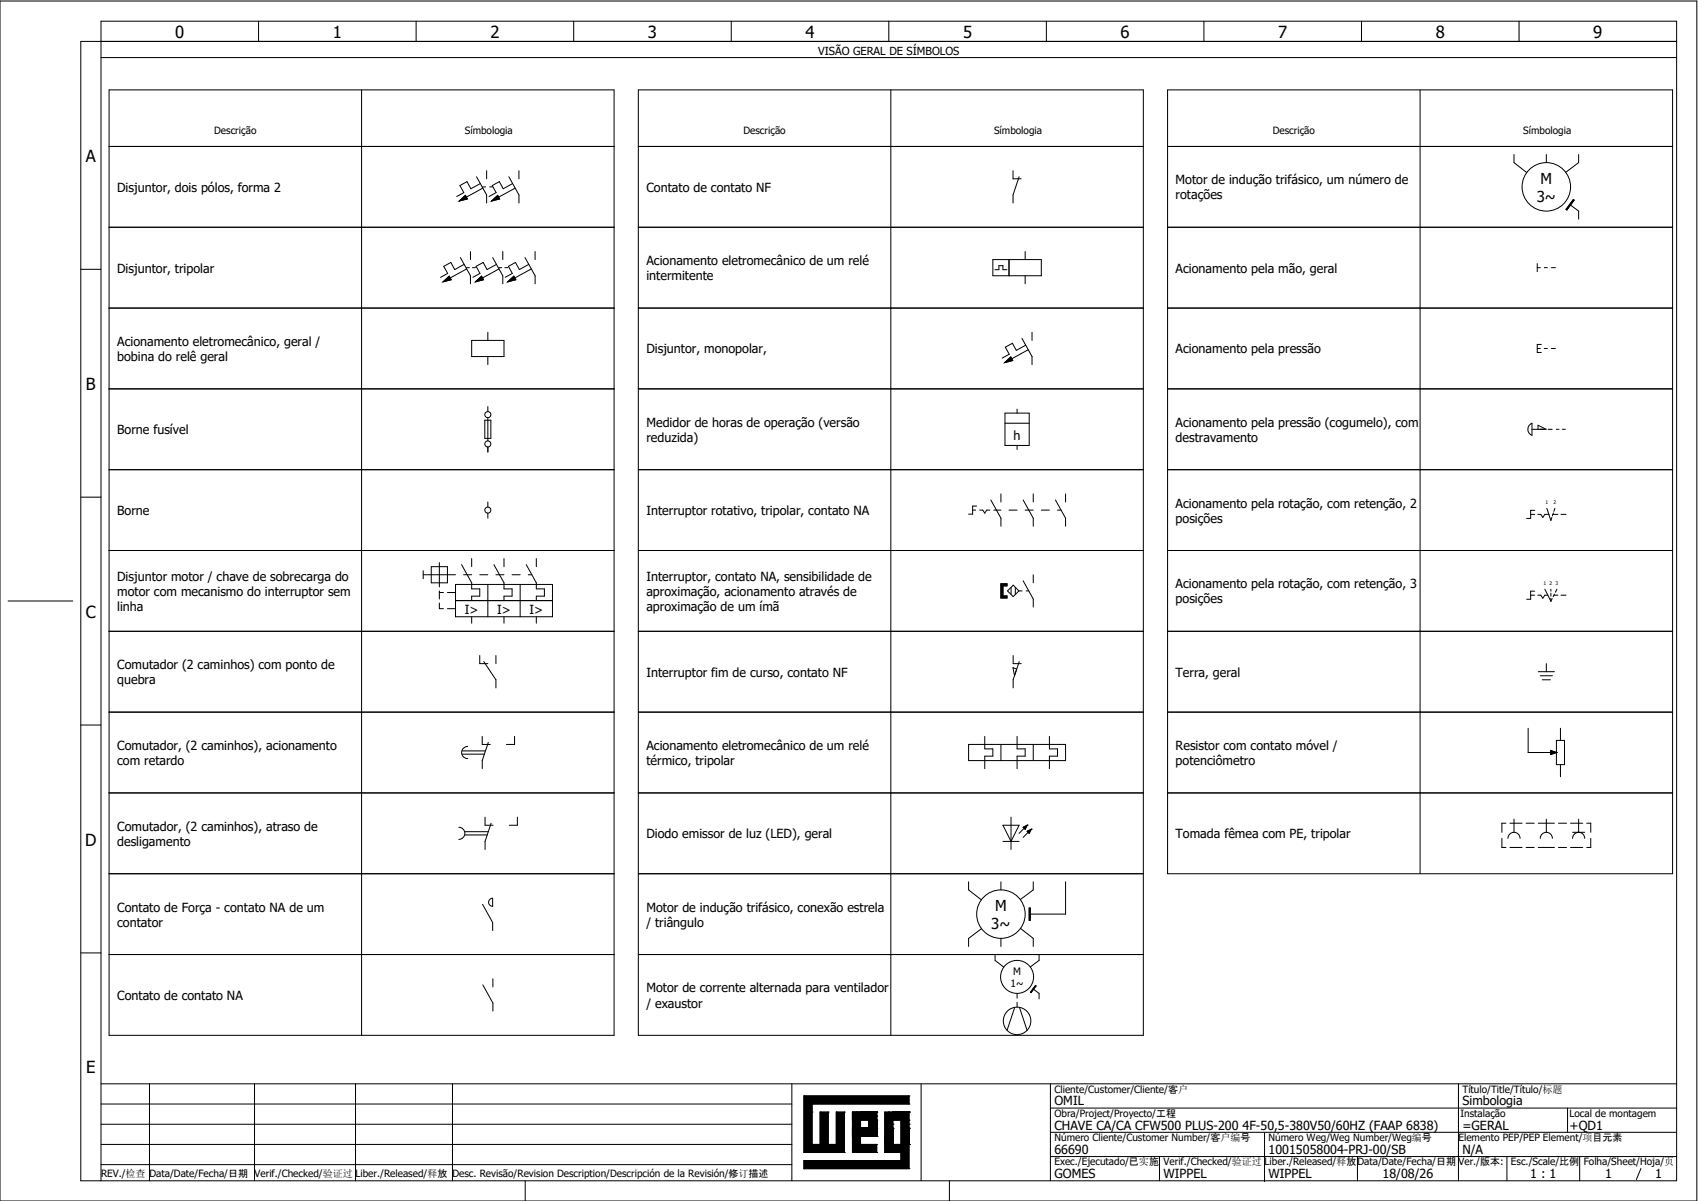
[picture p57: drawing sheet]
<svg xmlns="http://www.w3.org/2000/svg" width="297mm" height="210mm" viewBox="0 0 297 210" stroke-linecap="round" stroke-linejoin="round" font-family="sans-serif">
<defs><g id="words">
<g font-size="2.9">
<text x="30.7" y="6.6">0</text>
<text x="58.2" y="6.6">1</text>
<text x="85.8" y="6.6">2</text>
<text x="113.4" y="6.6">3</text>
<text x="141" y="6.6">4</text>
<text x="168.5" y="6.6">5</text>
<text x="196.1" y="6.6">6</text>
<text x="223.7" y="6.6">7</text>
<text x="251.3" y="6.6">8</text>
<text x="278.9" y="6.6">9</text>
<text x="15" y="28.3">A</text>
<text x="15.1" y="68.2">B</text>
<text x="15" y="108.1">C</text>
<text x="14.9" y="148">D</text>
<text x="15.1" y="187.9">E</text>
</g>
<g font-size="2.6">
<text x="269" y="35.3">3~</text>
<text x="269.6" y="32.2">M</text>
<text x="174.2" y="159.4">M</text>
<text x="173.5" y="162.6">3~</text>
</g>
<g font-size="2.2">
<text x="20.5" y="33.6">Disjuntor, dois pólos, forma 2</text>
<text x="113.1" y="33.6">Contato de contato NF</text>
<text x="205.8" y="32.2">Motor de indução trifásico, um número de</text>
<text x="205.8" y="34.9">rotações</text>
<text x="20.5" y="47.7">Disjuntor, tripolar</text>
<text x="113.1" y="46.4">Acionamento eletromecânico de um relé</text>
<text x="205.8" y="47.7">Acionamento pela mão, geral</text>
<text x="113.1" y="49">intermitente</text>
<text x="20.5" y="60.5">Acionamento eletromecânico, geral /</text>
<text x="20.5" y="63.2">bobina do relê geral</text>
<text x="113.1" y="61.9">Disjuntor, monopolar,</text>
<text x="205.8" y="61.9">Acionamento pela pressão</text>
<text x="20.5" y="76">Borne fusível</text>
<text x="113.1" y="74.7">Medidor de horas de operação (versão</text>
<text x="113.1" y="77.3">reduzida)</text>
<text x="177.4" y="77.1">h</text>
<text x="205.8" y="74.7">Acionamento pela pressão (cogumelo), com</text>
<text x="205.8" y="77.3">destravamento</text>
<text x="205.8" y="88.8">Acionamento pela rotação, com retenção, 2</text>
<text x="20.5" y="90.1">Borne</text>
<text x="113.1" y="90.1">Interruptor rotativo, tripolar, contato NA</text>
<text x="205.8" y="91.5">posições</text>
<text x="20.5" y="101.6">Disjuntor motor / chave de sobrecarga do</text>
<text x="113.1" y="101.6">Interruptor, contato NA, sensibilidade de</text>
<text x="20.5" y="104.3">motor com mecanismo do interruptor sem</text>
<text x="20.5" y="106.9">linha</text>
<text x="81.3" y="107.4">I&gt;</text>
<text x="87" y="107.4">I&gt;</text>
<text x="92.6" y="107.4">I&gt;</text>
<text x="113.1" y="104.3">aproximação, acionamento através de</text>
<text x="113.1" y="106.9">aproximação de um ímã</text>
<text x="205.8" y="103">Acionamento pela rotação, com retenção, 3</text>
<text x="205.8" y="105.6">posições</text>
<text x="20.5" y="117.1">Comutador (2 caminhos) com ponto de</text>
<text x="20.5" y="119.7">quebra</text>
<text x="113.1" y="118.4">Interruptor fim de curso, contato NF</text>
<text x="205.8" y="118.4">Terra, geral</text>
<text x="20.5" y="131.2">Comutador, (2 caminhos), acionamento</text>
<text x="113.1" y="131.2">Acionamento eletromecânico de um relé</text>
<text x="205.8" y="131.2">Resistor com contato móvel /</text>
<text x="20.5" y="133.9">com retardo</text>
<text x="113.1" y="133.9">térmico, tripolar</text>
<text x="205.8" y="133.9">potenciômetro</text>
<text x="20.5" y="145.4">Comutador, (2 caminhos), atraso de</text>
<text x="20.5" y="148">desligamento</text>
<text x="113.1" y="146.7">Diodo emissor de luz (LED), geral</text>
<text x="205.8" y="146.7">Tomada fêmea com PE, tripolar</text>
<text x="20.5" y="159.5">Contato de Força - contato NA de um</text>
<text x="113.1" y="159.5">Motor de indução trifásico, conexão estrela</text>
<text x="20.5" y="162.2">contator</text>
<text x="113.1" y="162.2">/ triângulo</text>
<text x="113.1" y="173.7">Motor de corrente alternada para ventilador</text>
<text x="20.5" y="175">Contato de contato NA</text>
<text x="113.1" y="176.3">/ exaustor</text>
<text x="184.5" y="193.5">OMIL</text>
<text x="184.5" y="197.7">CHAVE CA/CA CFW500 PLUS-200 4F-50,5-380V50/60HZ (FAAP 6838)</text>
<text x="256" y="193.5">Simbologia</text>
<text x="256" y="197.7">=GERAL</text>
<text x="274.7" y="197.7">+QD1</text>
<text x="184.5" y="201.9">66690</text>
<text x="222" y="201.9">10015058004-PRJ-00/SB</text>
<text x="256" y="201.9">N/A</text>
<text x="184.5" y="206.2">GOMES</text>
<text x="203.6" y="206.2">WIPPEL</text>
<text x="222" y="206.2">WIPPEL</text>
<text x="242" y="206.2">18/08/26</text>
<text x="267.8" y="206.2">1 : 1</text>
<text x="280.9" y="206.2">1</text>
<text x="289.7" y="206.2">1</text>
</g>
<text font-size="1.9" x="143.2" y="9.7">VISÃO GERAL DE SÍMBOLOS</text>
<g font-size="1.8">
<text x="37.5" y="23.5">Descrição</text>
<text x="81.4" y="23.5">Símbologia</text>
<text x="130.1" y="23.5">Descrição</text>
<text x="174" y="23.5">Símbologia</text>
<text x="222.7" y="23.5">Descrição</text>
<text x="266.6" y="23.5">Símbologia</text>
<text x="176.9" y="172.8">1~</text>
<text x="177.3" y="170.6">M</text>
<text x="184.5" y="191.2">Cliente/Customer/Cliente/客户</text>
<text x="256" y="191.2">Título/Title/Título/标题</text>
<text x="184.5" y="195.5">Obra/Project/Proyecto/工程</text>
<text x="255.6" y="195.5">Instalação</text>
<text x="274.7" y="195.5">Local de montagem</text>
<text x="184.5" y="204">Exec./Ejecutado/已实施</text>
<text x="184.5" y="199.7">Número Cliente/Customer Number/客户编号</text>
<text x="203.6" y="204">Verif./Checked/验证过</text>
<text x="221.3" y="204">Liber./Released/释放</text>
<text x="222" y="199.7">Número Weg/Weg Number/Weg编号</text>
<text x="237.6" y="204">Data/Date/Fecha/日期</text>
<text x="255.3" y="204">Ver./版本:</text>
<text x="255.3" y="199.7">Elemento PEP/PEP Element/项目元素</text>
<text x="264.4" y="204">Esc./Scale/比例</text>
<text x="277.2" y="204">Folha/Sheet/Hoja/页</text>
<text x="17.7" y="205.9">REV./检查</text>
<text x="26.2" y="205.9">Data/Date/Fecha/日期</text>
<text x="44.5" y="205.9">Verif./Checked/验证过</text>
<text x="62.2" y="205.9">Liber./Released/释放</text>
<text x="79.2" y="205.9">Desc. Revisão/Revision Description/Descripción de la Revisión/修订描述</text>
</g>
<g font-size=".9">
<text x="270.5" y="88.2">1</text>
<text x="271.9" y="88.2">2</text>
<text x="270.1" y="102.4">1</text>
<text x="271.2" y="102.4">2</text>
<text x="272.2" y="102.4">3</text>
</g>
</g></defs>
<g fill="none" stroke="#000" stroke-width=".18">
<path d="M0 .2h297v210h-297zM17.7 10.1h275.7M19.1 15.7h88.4v165.5h-88.4zM45.3 3.7v3.5M63.3 15.7v165.5M72.8 3.7v3.5M100.4 3.7v3.5M111.7 15.7h88.4v165.5h-88.4zM128 3.7v3.5M155.6 3.7v3.5M155.9 15.7v165.5M183.1 3.7v3.5"/>
<path d="M204.3 15.7h88.4v137.2h-88.4zM210.7 3.7v3.5M238.3 3.7v3.5M248.5 15.7v137.2M265.9 3.7v3.5M293.4 7.2h-279.3v199.4h279.3v-202.9h-275.7v202.9M19.1 25.6h88.4M19.1 39.8h88.4M80.4 35.2l1-1 .4 .6zM83.4 30.9l1.8 3.2v1.4M84.1 32.1l-1.7 .9-.7-1.2-1.2 .7 .7 1.2-1.3 .7M84.5 32.7h.5"/>
<path d="M84.5 32.9l-2.9 1.6M85.2 29.9v1.4M85.7 32.7h.5M86 35.2l1.1-1 .3 .6zM89.1 30.9l1.7 3.2v1.4M89.7 32.1l-1.6 .9-.7-1.2-1.2 .7 .6 1.2-1.2 .7M90.2 32.9l-2.9 1.6M90.8 29.9v1.4M111.7 25.6h88.4M111.7 39.8h88.4M177.3 29.9v1.4h1.4M178.4 30.9l-1.1 3.2v1.4"/>
<path d="M204.3 25.6h88.4M204.3 39.8h88.4M265 27v1.5l2.2 1.7M270.6 27v1.5M274.7 35.8l1.6 1.1v1.5M275.4 34.9l.1 .1-1.3 1.7-.1-.1zM276.3 27v1.5l-2.3 1.7M14.1 47.1h3.6M19.1 53.9h88.4M77.5 49.3l1.1-1 .4 .7zM80.6 45.1l1.7 3.2v1.4M81.2 46.3l-1.6 .9-.7-1.3-1.2 .7 .6 1.3-1.2 .6"/>
<path d="M81.6 46.8h.6M81.7 47.1l-2.9 1.5M82.3 44v1.4M82.6 59.6h5.6v2.8h-5.6zM82.7 46.8h.5M83.2 49.3l1.1-1 .3 .7zM85.4 58.2v1.4M86.2 45.1l1.8 3.2v1.4M86.9 46.3l-1.7 .9-.6-1.3-1.3 .7 .7 1.3-1.2 .6M87.3 46.8h.5M87.3 47.1l-2.9 1.5M88 44v1.4"/>
<path d="M88.3 46.8h.6M88.9 49.3l1-1 .4 .7zM91.9 45.1l1.8 3.2v1.4M92.5 46.3l-1.6 .9-.7-1.3-1.2 .7 .7 1.3-1.3 .6M93 47.1l-2.9 1.5M93.7 44v1.4M111.7 53.9h88.4M173.8 45.4h8.4v2.9h-8.4zM174.1 47.2h.7v-.7h.7v.7h.7M176.6 45.4v2.9M178.9 59.2l1.7 3.2v1.4M179.4 44v1.4"/>
<path d="M179.4 48.3v1.4M180.6 58.2v1.4M204.3 53.9h88.4M269 46.8h.6M269 46.1v1.5M270.3 46.8h.5M271.5 46.8h.7M19.1 68.1h88.4M84.8 73.5h1.1v3.2h-1.1zM85.4 62.4v1.4M85.4 71.1v.9M85.4 73.1v4.1"/>
<path d="M85.4 78.2v.9M111.7 68.1h88.4M175.8 63.5l1.1-1 .3 .6zM175.9 74.1h4.2M175.9 72.3h4.2v5.7h-4.2zM178 71.6v.7M178 78v.7M179.5 60.4l-1.6 .9-.7-1.2-1.3 .7 .7 1.2-1.2 .7M180 61.2l-2.9 1.6M204.3 68.1h88.4M267.8 74.3l.3-.2v2.1a1.14 1.14 0 0 1-.3-1.9zM268.1 75.1h2.5l-1.4-.7v.7"/>
<path d="M269 61h.6M269.7 60.3h-.7v1.4h.7M270.3 61h.5M270.9 75.1h.8M271.5 61h.7M272.8 75.1h-.4M273.4 75.1h.6M14.1 87h3.6M19.1 82.2h88.4M19.1 96.3h88.4M74.1 99.9v1.4M75.5 99.2h2.8v2.8h-2.8z"/>
<path d="M76.9 98.5v4.2M80.8 98.8l1.8 3.2v1.1h1.4v1.2h-1.4v.8M82.6 97.8v1.4M85.4 87.9v.8M85.4 89.8v.9M86.4 98.8l1.8 3.2v1.1h1.4v1.2h-1.4v.8M88.2 97.8v1.4M92.1 98.8l1.8 3.2v1.1h1.4v1.2h-1.4v.8M93.9 97.8v1.4M111.7 82.2h88.4M111.7 96.3h88.4M170.2 89.3h.6"/>
<path d="M170.9 88.6h-.7v1.4h-.7M171.5 89.3h.5l.3 .5 .4-.5h.5M173.4 87.5l1.8 3.2v1.4M173.9 89.3h1.3M175.2 86.4v1.5M176.6 89.3h1.4M179.1 87.5l1.7 3.2v1.4M179.4 89.3h1.4M180.8 86.4v1.5M182.2 89.3h1.5M184.7 87.5l1.8 3.2v1.4M185.1 89.3h.6"/>
<path d="M186.5 86.4v1.5M204.3 82.2h88.4M204.3 96.3h88.4M267.9 90h.7M268.6 89.3h-.7v1.4h-.7M269.1 90h.6l.3 .5 .4-.5h.7M270.7 89l.7 2.1 .2-.6M271.8 90h.9M271.9 89.8l-.2 .5M272.1 89l-.1 .5M273.2 90h.9M1.4 105.2h11.3"/>
<path d="M19.1 110.5h88.4M74.1 100.6h5.6M76.9 103.4v1.4M76.9 105.5v1h.7M76.9 103.7h.7M78.3 106.5h1.4M78.3 103.7h1.4M79.7 105.1h17M79.7 102.3h17v5.6h-17zM81.1 100.6h1.5M82.6 107.9v1.2M84 114.7v1.4h1.4"/>
<path d="M84 100.6h1.4M84.7 115.8l2.1 3.2v1.4M85.4 102.3v5.6M86.8 114.7v1.4M86.8 100.6h1.4M88.2 107.9v1.2M89.6 100.6h1.4M91 102.3v5.6M92.4 100.6h.7M93.9 107.9v1.2M111.7 110.5h88.4M175.2 102.2h1v.3h-.7v1.8h.7v.3h-1z"/>
<path d="M177 102.8v1.2M177.3 114.7v1.4h1.4M177.3 102.4l1 1-1 1-1-1zM177.7 102.8v1.2M177.9 117.1l-.6-.3 .3 1.4M178.4 103.4h.5M178.4 115.8l-1.1 3.2v1.4M179.1 101.6l1.7 3.2v1.4M179.6 103.4h.4M180.8 100.6v1.4M204.3 110.5h88.4M267.9 104.2h.7"/>
<path d="M268.6 103.5h-.7v1.4h-.7M269.1 104.2h.6l.3 .5 .4-.5h.5M269.2 117.6h2.8M269.6 118.3h2.1M269.9 119h1.4M270.4 103.1l1 2.1M270.6 116.1v1.5M271.4 103.1v.4M271.4 103.8v.5M271.4 104.7v.5M271.7 104.7l-.3 .5M272 104.2h.7"/>
<path d="M272.1 104l-.3 .4M272.5 103.1l-.3 .5M273.2 104.2h.9M14.1 126.9h3.6M19.1 124.6h88.4M19.1 138.8h88.4M80.9 132h3.9M80.9 131.4h4M81.9 130.6a1.06 1.06 0 0 0-1.1 1.1 1.06 1.06 0 0 0 1.1 1.1M84.4 128.9v1.4h1.4M85.5 129.9l-1.1 3.2v1.4M90.1 128.9v1.4h-1.5"/>
<path d="M111.7 124.6h88.4M111.7 138.8h88.4M169.5 130.3h17v2.8h-17zM172.3 128.9v2.2h1.5v1.2h-1.5v2.2M175.2 130.3v2.8M178 128.9v2.2h1.4v1.2h-1.4v2.2M180.8 130.3v2.8M183.7 128.9v2.2h1.4v1.2h-1.4v2.2M204.3 124.6h88.4M204.3 138.8h88.4M267.4 127.4v4.3h5M271.4 131.3l1 .4-1 .3z"/>
<path d="M272.4 131.7h.1M272.4 129.6h1.4v4.2h-1.4zM273.1 127.4v2.2M273.1 133.8v2.1M19.1 152.9h88.4M80.3 144.8a1.06 1.06 0 0 1 1.1 1 1.06 1.06 0 0 1-1.1 1.1M81.4 145.6h4M81.4 146.1h3.9M84.5 158.3l1.7 3.1v1.4M84.9 143v1.4h1.4M85.7 157.4l.5-.2v1.4a.71 .71 0 0 1-.6-.4 .71 .71 0 0 1 .1-.8zM86 144.1l-1.1 3.1v1.5"/>
<path d="M90.5 143v1.4h-1.4M111.7 152.9h88.4M169.5 154.3v1.4l2.2 1.8M175.2 154.3v1.4M175.5 144.4h2.9l-1.5 2.8zM175.5 147.2h2.9M176.9 143v5.7M179.1 144.8l.7-.4-.4 .7zM179.8 144.4h.1M179.8 145.5l.7-.4-.4 .7zM179.8 144.4l-1.4 1.4M180.1 158.9h.2v2.1h-.2z"/>
<path d="M180.5 145.1h.1M180.5 145.1l-1.4 1.4M180.8 154.3v1.4l-2.2 1.7M186.5 154.3v5.7h-6.4M262.9 146.7v1.6h.7M263.6 144.1h-.7v1.6M263.9 146.7a1.06 1.06 0 0 1 1.1-1 1.06 1.06 0 0 1 1 1M264.3 148.3h2.1M264.3 144.1h2.1M265 143.4v2.3M267.1 148.3h1.4M267.1 144.1h1.4"/>
<path d="M269.2 148.3h2.8M269.2 144.1h2.8M269.6 146.7a1.06 1.06 0 0 1 1-1 1.06 1.06 0 0 1 1.1 1M270.6 143.4v2.3M272.8 148.3h1.4M272.8 144.1h1.4M274.9 148.3h2.1M274.9 144.1h2.1M275.2 146.7a1.06 1.06 0 0 1 1.1-1 1.06 1.06 0 0 1 1 1M275.2 145.7h2.1M276.3 143.4v2.3M277.7 144.1h.7v1.6"/>
<path d="M278.4 146.7v1.6h-.7M14.1 166.8h3.6M19.1 167h88.4M84.5 172.3l1.8 3.2v1.4M86.3 171.3v1.4M111.7 167h88.4M171.8 162.5l-2.3 1.7v1.4M174.2 167.1v1l1.5 1.2M175.2 164.2v1.4M177.6 176.3l-1.3 4M178 173.8v.9M178 175.4v.9"/>
<path d="M178.4 176.3l1.4 4M178.6 162.5l2.2 1.7v1.4M180.8 173.1l1.1 .7v1M181.2 172.5h.1l-.8 1.2-.1-.1zM181.9 167.1v1l-1.6 1.1M17.7 193.2h120.9M17.7 196.7h120.9M17.7 189.7h275.7M26.2 189.7v16.9M44.5 189.7v16.9M62.2 189.7v16.9M79.2 189.7v16.9"/>
<path d="M138.6 189.7v16.9M140.7 191.8h.1M140.7 191.8v9.9M140.7 191.8h18.4M142.1 193.2h.1M142.1 194.6h.1M142.1 193.2h17M142.1 193.2v7.1M143.5 194.6h.1M143.5 194.6v5.7M143.5 194.6h1.4M144.9 194.6h.1"/>
<path d="M144.9 194.6v5.7M146.4 194.6h.1M146.4 194.6h1.4M146.4 194.6v5.7M147.8 194.6h.1M147.8 194.6v7.1M149.2 198.9h.1M149.2 196h.1M149.2 194.6h4.2M149.2 198.9h4.2M149.2 194.6l.7 4.3M149.2 194.6v7.1"/>
<path d="M149.2 197.4h4.2M149.2 196h4.2M149.9 197.4h.1M149.9 194.6h.1M150.6 198.9h.1M150.6 197.4h.1M150.6 194.6h.1M150.6 194.6v5.7M152 198.9h.1M152 194.6h.1M152 194.6v4.3M153.4 198.9h.1"/>
<path d="M153.4 197.4h.1M153.4 196h.1M153.4 194.6h.1M153.4 195.3h.1M153.4 194.6v4.3M154.8 198.9h.1M154.8 196h.1M154.8 196h4.3M155.6 194.6h.1M156.3 194.6h.1M156.3 197.4h.1M156.3 196.7h.1"/>
<path d="M156.3 196v4.3M157.7 196h.1M157.7 196v4.3M159.1 191.8h.1M159.1 193.2h.1M159.1 196h.1M159.1 194.6h.1M159.1 197.4h.1M159.1 196.7h.1M159.1 194.6h-4.3v7.1M159.1 191.8v1.4M159.1 194.6v9.9"/>
<path d="M161.2 189.7v16.9M183.8 189.7v16.9M183.8 193.9h109.6M183.8 198.2h109.6M221.3 198.3v8.5M255.3 189.7v16.9M274.3 193.9v4.3M17.7 200.3h120.9M17.7 203.8h120.9M91.9 206.6v3.6M140.7 203.1h.1M140.7 204.5h.1"/>
<path d="M140.7 201.7h.1M140.7 201.7h7.1M140.7 203.1h17M140.7 203.1v1.4M140.7 204.5h18.4M142.1 200.3h.1M142.1 200.3h1.4M143.5 200.3h.1M144.9 200.3h.1M144.9 200.3h1.5M146.4 200.3h.1M147.8 201.7h.1"/>
<path d="M149.2 201.7h.1M149.2 201.7h4.2M150.6 200.3h.1M150.6 200.3h2.8M153.4 201.7h.1M153.4 200.3h.1M153.4 200.3v1.4M154.8 201.7h.1M154.8 200.3h.1M154.8 200.3h4.3M154.8 201.7h2.9M156.3 200.3h.1"/>
<path d="M157 200.3h.1M157.7 201.7h.1M157.7 203.1h.1M157.7 200.3h.1M157.7 201.7v1.4M159.1 204.5h.1M159.1 200.3h.1M166.2 206.6v3.6M183.8 202.4h109.6M202.9 202.4v4.2M237.6 202.4v4.2M263.7 202.4v4.2"/>
<path d="M276.5 202.4v4.2M287.2 204.5l-.8 1.9"/>
<circle cx="270.6" cy="32.7" r="4.2"/>
<circle cx="85.4" cy="77.7" r=".53"/>
<circle cx="85.4" cy="72.6" r=".53"/>
<circle cx="85.4" cy="89.3" r=".53"/>
<circle cx="175.2" cy="160" r="4.2"/>
<circle cx="178" cy="178.7" r="2.41"/>
<circle cx="178" cy="171" r="2.89"/>
</g>
<g fill="#000" stroke="#000" stroke-width=".18">
<path d="M80.4 35.2l1-1 .4 .6zM86 35.2l1.1-1 .3 .6zM275.4 34.9l.1 .1-1.3 1.7-.1-.1zM77.5 49.3l1.1-1 .4 .7zM83.2 49.3l1.1-1 .3 .7zM88.9 49.3l1-1 .4 .7zM175.8 63.5l1.1-1 .3 .6zM175.2 102.2h1v.3h-.7v1.8h.7v.3h-1zM271.4 131.3l1 .4-1 .3zM179.1 144.8l.7-.4-.4 .7zM179.8 145.5l.7-.4-.4 .7zM180.1 158.9h.2v2.1h-.2z"/>
<path d="M181.2 172.5h.1l-.8 1.2-.1-.1zM140.7 191.8h18.4v1.4h-17v7.1h1.4v-5.7h1.4v5.7h1.5v-5.7h1.4v7.1h-7.1zM149.2 197.4h4.2h-2.8h2.8h-2.8h2.8h-2.8h2.8h-2.8h2.8v1.5h-4.2zM149.2 194.6h4.2h-2.8h2.8h-2.8h2.8h-2.8h2.8h-2.8h2.8v1.4h-4.2zM152 194.6h1.4v4.3v-2.9v2.9v-2.9v2.9v-2.9v2.9v-2.9v2.9h-1.4zM140.7 203.1h17v-1.4h-2.9v-2.8v1.4v-1.4v1.4h4.3v4.2h-18.4zM154.8 194.6h4.3h-2.8h2.8h-2.8h2.8h-2.8h2.8h-2.8h2.8v1.4h-4.3zM154.8 196h1.5v4.3v-2.9v2.9v-2.9v2.9v-2.9v2.9v-2.9v2.9h-1.5zM157.7 196h1.4v4.3v-2.9v2.9v-2.9v2.9v-2.9v2.9v-2.9v2.9h-1.4zM149.2 194.6l.7 4.3-.7-4.3h1.4v4.3h2.8h-2.8v1.4h2.8v1.4h-4.2z"/>
</g>
<use href="#words"/>
</svg>
